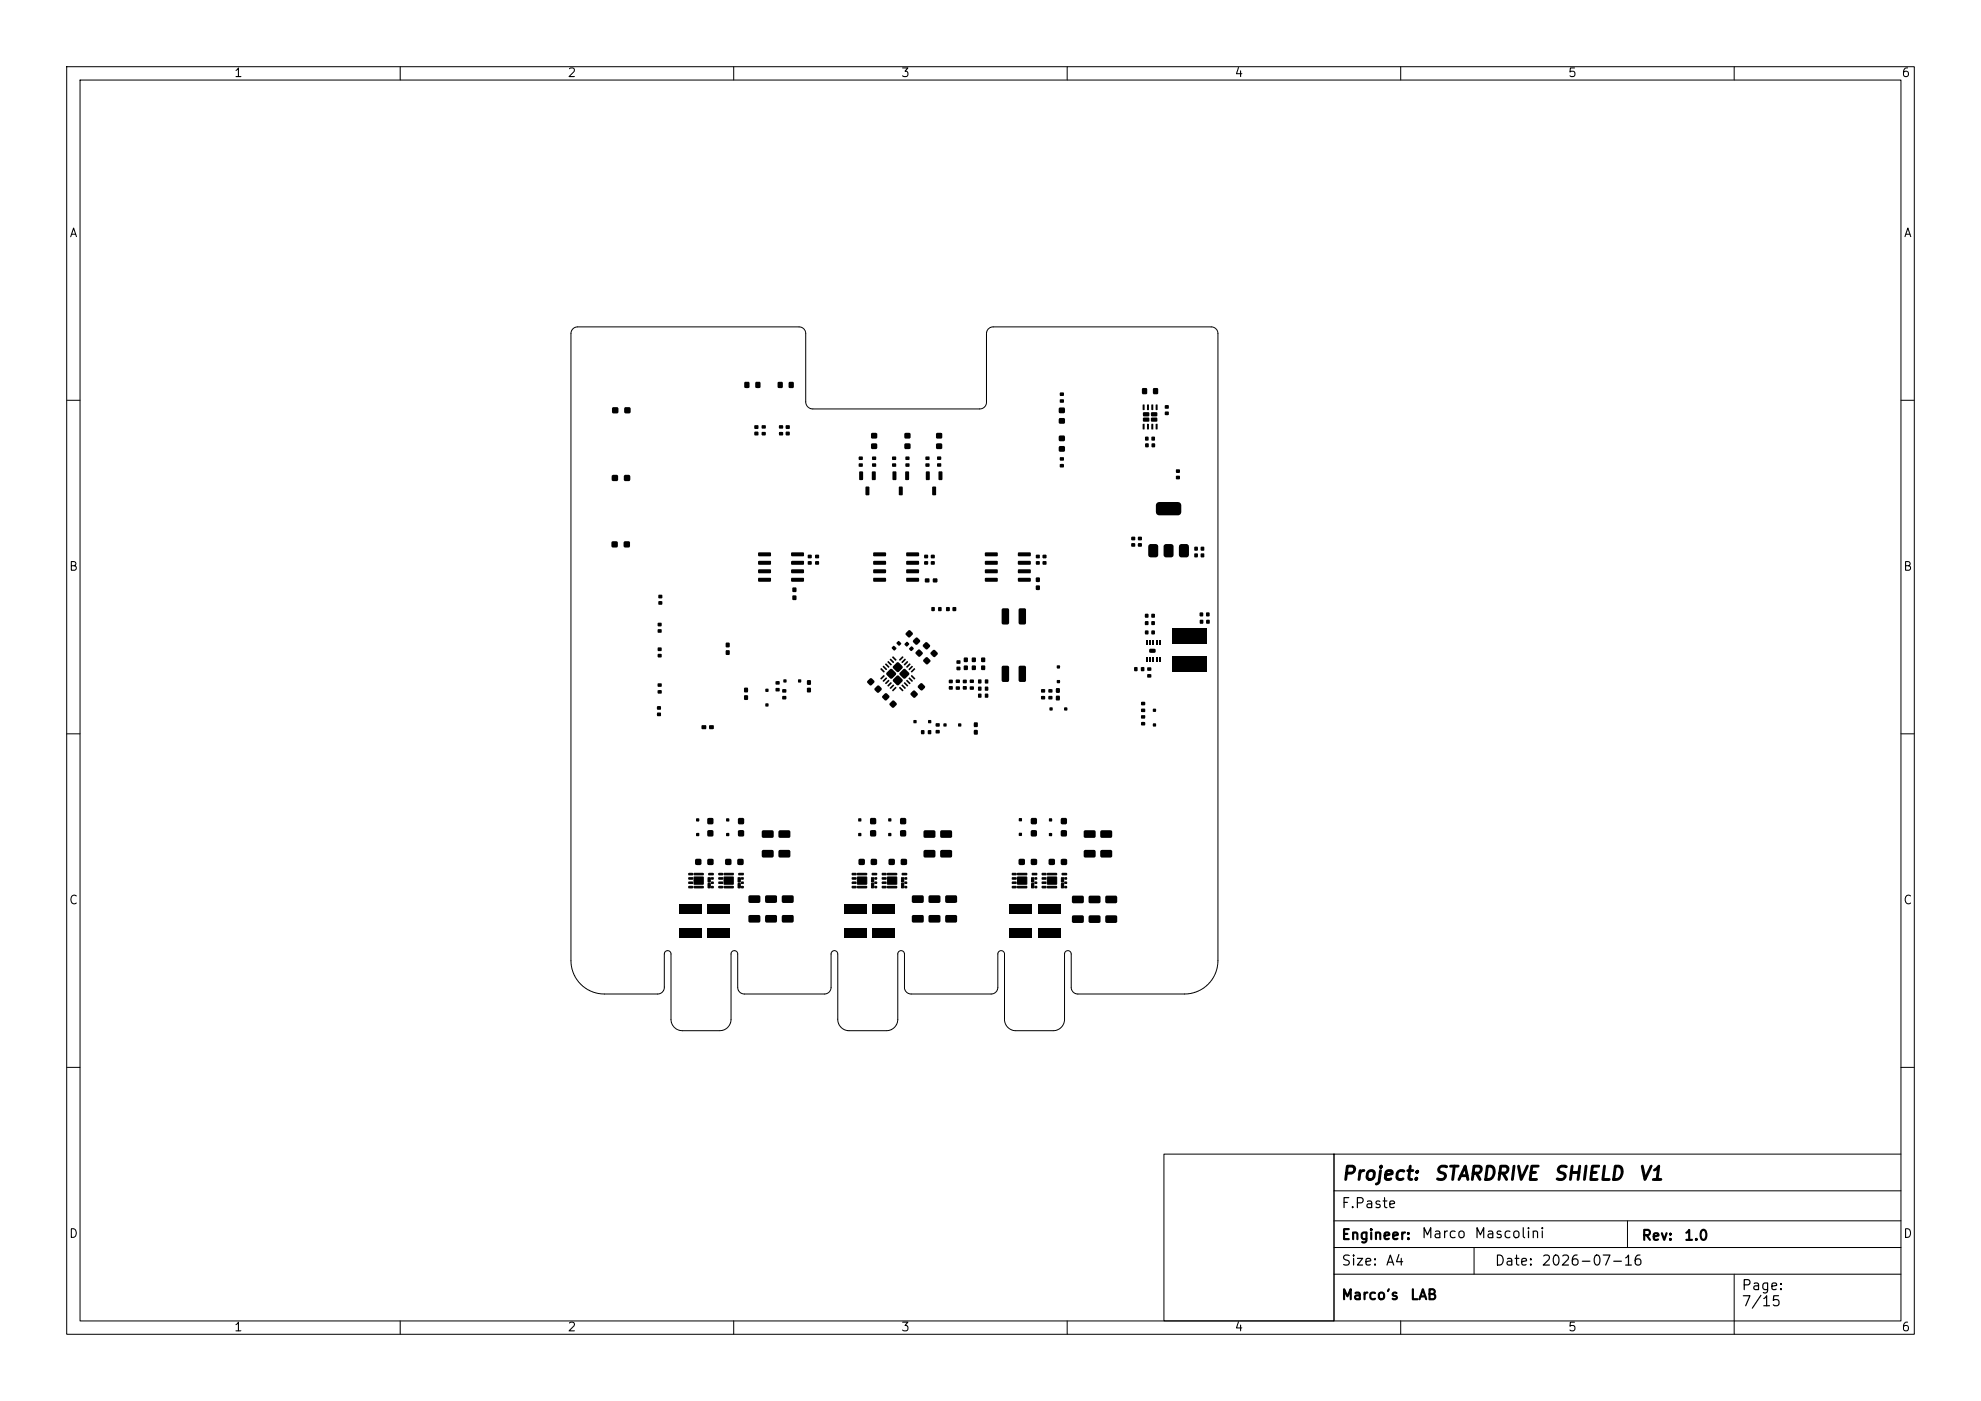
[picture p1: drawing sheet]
<svg xmlns="http://www.w3.org/2000/svg" width="297mm" height="210mm" viewBox="0 0 297 210" stroke-linecap="round" stroke-linejoin="round" font-family="sans-serif">
<defs><g id="words">
<g font-size="2">
<text x="201" y="177.4">Project:</text>
<text x="214.8" y="177.4">STARDRIVE</text>
<text x="232.8" y="177.4">SHIELD</text>
<text x="245.5" y="177.4">V1</text>
</g>
<g font-size="1.5">
<text x="201" y="181.5">F.Paste</text>
<text x="213" y="186">Marco</text>
<text x="220.9" y="186">Mascolini</text>
<text x="201" y="186.2">Engineer:</text>
<text x="201" y="190.1">Size:</text>
<text x="207.7" y="190.1">A4</text>
<text x="224" y="190.1">Date:</text>
<text x="231" y="190.1">2026-07-16</text>
<text x="246" y="186.3">Rev:</text>
<text x="252.4" y="186.3">1.0</text>
<text x="201" y="195.2">Marco's</text>
<text x="211.3" y="195.2">LAB</text>
<text x="261" y="193.8">Page:</text>
<text x="261" y="196.2">7/15</text>
</g>
<g font-size="1.3">
<text x="35" y="11.9">1</text>
<text x="85" y="11.9">2</text>
<text x="135" y="11.9">3</text>
<text x="185" y="11.9">4</text>
<text x="235" y="11.9">5</text>
<text x="285" y="11.9">6</text>
<text x="10.3" y="35.9">A</text>
<text x="285.4" y="35.9">A</text>
<text x="10.3" y="85.9">B</text>
<text x="285.3" y="85.9">B</text>
<text x="10.3" y="135.9">C</text>
<text x="285.3" y="135.9">C</text>
<text x="10.3" y="185.9">D</text>
<text x="285.3" y="185.9">D</text>
<text x="35" y="199.9">1</text>
<text x="85" y="199.9">2</text>
<text x="135" y="199.9">3</text>
<text x="185" y="199.9">4</text>
<text x="235" y="199.9">5</text>
<text x="285" y="199.9">6</text>
</g>
</g></defs>
<g fill="none" stroke="#000" stroke-width=".15">
<path d="M10 10h277v190h-277zM12 12h273v186h-273zM60 10v2M110 10v2M160 10v2M210 10v2M260 10v2M85.9 49.3l.3-.2 .4-.1h33.2a1 1 0 0 1 1 1v10.3a1.06 1.06 0 0 0 1.1 1h25a1.01 1.01 0 0 0 1-1v-10.4a1 1 0 0 1 1-.9h32.8a1 1 0 0 1 .9 1v94.4a5 5 0 0 1-5 4.6h-16.1a1 1 0 0 1-.9-1v-5a.5 .5 0 0 0-.5-.5 .5 .5 0 0 0-.5 .5v9.9a1.7 1.7 0 0 1-1.7 1.6h-5.7a1.7 1.7 0 0 1-1.6-1.7v-9.8a.5 .5 0 0 0-.5-.5 .5 .5 0 0 0-.5 .5v5.1a1 1 0 0 1-1 .9h-12.1a1 1 0 0 1-.9-1v-5a.5 .5 0 0 0-.5-.5 .5 .5 0 0 0-.5 .5v9.9a1.7 1.7 0 0 1-1.7 1.6h-5.7a1.7 1.7 0 0 1-1.6-1.7v-9.8a.5 .5 0 0 0-.5-.5 .5 .5 0 0 0-.5 .5v5.1a1 1 0 0 1-1 .9h-12.1a1 1 0 0 1-.9-1v-5a.5 .5 0 0 0-.5-.5 .5 .5 0 0 0-.5 .5v9.9a1.7 1.7 0 0 1-1.7 1.6h-5.7a1.7 1.7 0 0 1-1.6-1.7v-9.8a.5 .5 0 0 0-.5-.5 .5 .5 0 0 0-.5 .5v5.1a1 1 0 0 1-1 .9h-8.4a5 5 0 0 1-4.6-5v-94l.1-.3zM10 60h2M285 60h2M10 110h2M285 110h2"/>
<path d="M10 160h2M174.5 173h25.5v25h-25.5zM200 173v25M200 173h85M200 178.5h85M285 160h2M60 198v2M110 198v2M160 198v2M200 183h85M200 187h85M200 191h85"/>
<path d="M210 198v2M221 187v4M244 183v4M260 191v9"/>
</g>
<g fill="#000" stroke="#000" stroke-width=".15">
<path d="M103.3 130.9h.5l.1 .2h-.6zM103.3 131.6h.5l.1 .2h-.6zM103.3 132.2h.5l.1 .2h-.6zM103.3 132.9h.5l.1 .2h-.6zM104.1 130.9h1.3v.2h-1.3zM104.1 131.5h1.3v1h-1.3zM104.1 132.9h1.3v.1l-1.3 .1zM106.2 131.6h.3v.6h-.3zM106.2 132.4l.3 .1v.6h-.3zM106.3 130.9h.6v.2h-.6zM106.7 131.6h.2v.2h-.2zM106.7 132.2h.2v.2h-.2z"/>
<path d="M106.7 132.9h.2v.2h-.2zM107.8 130.9h.5l.1 .2h-.6zM107.8 131.6h.5l.1 .2h-.6zM107.8 132.2h.5l.1 .2h-.6zM107.8 132.9h.5l.1 .2h-.6zM108.6 130.9h1.3v.2h-1.3zM108.6 131.5h1.3v1h-1.3zM108.6 132.9h1.3v.1l-1.3 .1zM110.7 131.6h.3v.6h-.3zM110.7 132.4l.3 .1v.6h-.3zM110.8 130.9h.6v.2h-.6zM111.2 131.6h.2v.2h-.2z"/>
<path d="M111.2 132.2h.2v.2h-.2zM111.2 132.9h.2v.2h-.2zM127.8 130.9h.5l.1 .2h-.6zM127.8 131.6h.5l.1 .2h-.6zM127.8 132.2h.5l.1 .2h-.6zM127.8 132.9h.5l.1 .2h-.6zM128.6 130.9h1.3v.2h-1.3zM128.6 131.5h1.3v1h-1.3zM128.6 132.9h1.3v.1l-1.3 .1zM130.7 131.6h.3v.6h-.3zM130.7 132.4l.3 .1v.6h-.3zM130.8 130.9h.6v.2h-.6z"/>
<path d="M131.2 131.6h.2v.2h-.2zM131.2 132.2h.2v.2h-.2zM131.2 132.9h.2v.2h-.2zM132.3 130.9h.5l.1 .2h-.6zM132.3 131.6h.5l.1 .2h-.6zM132.3 132.2h.5l.1 .2h-.6zM132.3 132.9h.5l.1 .2h-.6zM133.1 130.9h1.3l.1 .2h-1.4zM133.1 131.5h1.3v1h-1.3zM133.1 132.9h1.3l.1 .1-1.4 .1zM135.2 131.6h.3v.6h-.3zM135.2 132.4l.3 .1v.6h-.3z"/>
<path d="M135.3 130.9h.6v.2h-.6zM135.7 131.6h.2v.2h-.2zM135.7 132.2h.2v.2h-.2zM135.7 132.9h.2v.2h-.2zM151.8 132.2h.5l.1 .2h-.6zM151.8 130.9h.5l.1 .2h-.6zM151.8 131.6h.5l.1 .2h-.6zM151.8 132.9h.5l.1 .2h-.6zM152.6 130.9h1.3v.2h-1.3zM152.6 131.5h1.3v1h-1.3zM152.6 132.9h1.3v.1l-1.3 .1zM154.7 131.6h.3v.6h-.3z"/>
<path d="M154.7 132.4l.3 .1v.6h-.3zM154.8 130.9h.6v.2h-.6zM155.2 132.2h.2v.2h-.2zM155.2 131.6h.2v.2h-.2zM155.2 132.9h.2v.2h-.2zM156.2 132.2h.6v.2h-.5zM156.2 130.9h.6v.2h-.5zM156.2 131.6h.6v.2h-.5zM156.2 132.9h.6v.2h-.5zM157 130.9h1.4v.2h-1.3zM157 131.5h1.4v1h-1.4zM157 132.9h1.4v.1l-1.3 .1z"/>
<path d="M159.1 131.6h.4l-.1 .6h-.3zM159.1 132.4l.4 .1-.1 .6h-.3zM159.2 130.9h.7v.2h-.6zM159.6 132.2h.3v.2h-.3zM159.6 131.6h.3v.2h-.3zM159.6 132.9h.3v.2h-.3z"/>
</g>
<g fill="#000">
<path d="M111.6 57.3h.7v.8h-.7zM113.3 57.3h.7v.8h-.7zM116.6 57.3h.7v.8h-.7zM118.3 57.3h.7v.8h-.7zM158.9 58.9h.6v.4h-.6zM158.9 59.9h.6v.4h-.6zM171.3 58.2h.6v.8h-.6zM172.9 58.2h.7v.8h-.7zM91.8 71.2h.8v.9h-.8zM91.8 61.1h.9v.8h-.9zM93.6 71.2h.8v.9h-.8zM93.6 61.1h.9v.8h-.9z"/>
<path d="M113.1 63.8h.6v.5h-.6zM113.1 64.7h.6v.5h-.6zM114.2 63.8h.6v.4h-.6zM114.2 64.8h.6v.4h-.6zM116.8 63.8h.6v.4h-.6zM116.8 64.8h.6v.4h-.6zM117.8 63.8h.6v.5h-.6zM117.8 64.7h.6v.5h-.6zM128.8 68.5h.5v.4h-.5zM128.8 69.5h.5v.4h-.5zM128.8 70.7h.5h.1v1.1l-.1 .2-.5-.1zM129.8 73l.4-.1 .1 .1v1.1v.1h-.5z"/>
<path d="M130.6 66.5h.9v.8h-.9zM130.6 64.9h.9v.8h-.9zM130.7 70.7h.5h.1v1.1l-.1 .2-.5-.1zM130.8 68.5h.5v.4h-.5zM130.8 69.5h.5v.4h-.5zM133.8 68.5h.5v.4h-.5zM133.8 69.5h.5v.4h-.5zM133.8 70.7h.5h.1v1.1l-.1 .2-.5-.1zM134.8 73l.4-.1 .1 .1v1.1v.1h-.5zM135.6 66.5h.9v.8h-.9zM135.6 64.9h.9v.8h-.9zM135.7 70.7h.5h.1v1.1l-.1 .2-.5-.1z"/>
<path d="M135.8 68.5h.5v.4h-.5zM135.8 69.5h.5v.4h-.5zM138.8 68.5h.5v.4h-.5zM138.8 69.5h.5v.4h-.5zM138.8 70.7h.5h.1v1.1l-.1 .2-.5-.1zM139.8 73l.4-.1 .1 .1v1.1v.1h-.5zM140.4 66.5h.8v.8h-.8zM140.4 64.9h.8v.8h-.8zM140.5 68.4h.6v.5h-.6zM140.5 69.5h.6v.4h-.6zM140.7 70.7h.5h.1v1.1l-.1 .2-.5-.1zM158.8 62.7h.8v.8h-.8z"/>
<path d="M158.8 61.1h.8v.8h-.8zM158.9 69.6h.6v.4h-.6zM158.9 68.6h.6v.4h-.6zM158.8 65.3h.8v.8h-.8zM158.8 66.9h.8v.8h-.8zM171.3 63.5l.3 .1v.8l-.3-.1zM171.3 60.6l.3 .1v.8l-.3-.1zM171.4 62.6h.8l.1 .5-.1 .1h-.8l-.1-.1zM171.4 61.8h.8l.1 .5-.1 .1h-.8l-.1-.1zM172 63.5l.3 .1-.1 .8-.2-.1zM172 60.6l.3 .1-.1 .8-.2-.1zM171.7 65.5h.5v.5h-.5z"/>
<path d="M171.7 66.5h.5v.5h-.5zM172.6 63.5l.3 .1v.8l-.3-.1zM172.6 60.6l.3 .1v.8l-.3-.1zM172.6 62.6h.8l.1 .5-.1 .1h-.8l-.1-.1zM172.6 61.8h.8l.1 .5-.1 .1h-.8l-.1-.1zM172.7 65.5h.4v.5h-.4zM172.7 66.5h.5v.5h-.5zM173.3 63.5l.3 .1-.1 .8-.2-.1zM173.3 60.6l.3 .1-.1 .8-.2-.1zM173.4 75.4l.4-.1h3l.3 .3-.1 1.4-.4 .3-3-.1-.3-.4v-1.2zM174.7 60.8h.5v.4h-.5zM174.7 61.7h.5v.5h-.5z"/>
<path d="M176.3 71.3h.6v.5h-.6zM176.3 70.4h.6v.5h-.6zM91.7 81.2h.9v.8h-.9zM93.6 81.2h.8v.8h-.8zM98.6 93.4h.6v.5h-.6zM98.6 94.3h.6v.5h-.6zM98.6 97.1h.6v.5h-.6zM98.6 98h.6v.5h-.6zM98.7 89.2h.6v.5h-.6zM98.7 90.1h.6v.5h-.6zM108.8 97.5h.6v.6h-.6zM108.8 96.4h.6v.6h-.6z"/>
<path d="M113.7 82.8h1.8l.1 .5-.1 .1h-1.8l-.1-.2zM113.7 84.1h1.8l.1 .5-.1 .1h-1.8l-.1-.2zM113.7 85.4l1.8-.1 .1 .5-.1 .1h-1.8l-.1-.1zM113.7 86.6h1.8l.1 .5-.1 .1h-1.8l-.1-.1zM118.6 86.6h1.9v.5l-.1 .1h-1.7l-.1-.1zM118.6 85.4l1.9-.1v.5l-.1 .1h-1.7l-.1-.1zM118.6 84.1h1.9v.5l-.1 .1h-1.7l-.1-.2zM118.6 82.8h1.9v.5l-.1 .1h-1.7l-.1-.2zM118.8 89.3h.6v.6h-.6zM118.8 88.1h.6v.6h-.6zM121.1 84.1h.6v.5h-.6zM121.1 83.2h.6v.5h-.6z"/>
<path d="M122.2 84.1h.6v.5h-.6zM122.2 83.2h.6v.5h-.6zM130.9 82.8h1.9v.5l-.1 .1h-1.7l-.1-.2zM130.9 84.1h1.9v.5l-.1 .1h-1.7l-.1-.2zM130.9 85.4l1.9-.1v.5l-.1 .1h-1.7l-.1-.1zM130.9 86.6h1.9v.5l-.1 .1h-1.7l-.1-.1zM132.7 99.5h.2l.4 .5-.1 .1zM133.1 99.1l.6 .5-.1 .1-.5-.4zM133.9 96.8h.2l.3 .3-.3 .4-.4-.3zM133.4 98.8l.2-.1 .4 .6-.1 .1zM133.8 98.5l.1-.1 .5 .5-.2 .1zM134.4 96.3l.4-.2 .3 .4-.4 .3-.3-.3z"/>
<path d="M134.4 99.3h.4l.6 .7-.8 .8-.8-.8zM135.3 98.4l.2 .1-.6 .5-.1-.1zM135.2 99.2l.4-.5 .2 .2-.5 .5zM135.9 86.6h1.8l.1 .5-.2 .1h-1.7v-.1zM135.9 85.4l1.8-.1 .1 .5-.2 .1h-1.7v-.1zM135.9 84.1h1.8l.1 .5-.2 .1h-1.7v-.2zM135.9 82.8h1.8l.1 .5-.2 .1h-1.7v-.2zM135.6 96.5l.4-.3 .3 .3-.4 .4-.3-.2zM135.5 99.6l.5-.5 .2 .1-.5 .5zM135.8 94.9l.5-.5 .6 .6-.6 .6-.5-.4zM136.3 99.5l.2 .1-.5 .5-.1-.2zM136.3 97.2l.4-.3 .3 .3-.4 .4-.3-.2z"/>
<path d="M136.7 99.8l.2 .2-.6 .5-.1-.2zM137.3 97.7l.4-.3h.2l.4 .4v.2l-.3 .4h-.3l-.4-.4zM136.9 96l.5-.5 .6 .6-.6 .6-.5-.4zM138.4 96.6l.4-.3h.2l.4 .4v.2l-.3 .4h-.3l-.4-.4zM138.5 98.9l.3-.4h.2l.4 .4 .1 .3-.4 .3-.2 .1-.5-.5zM138.6 84.1h.5v.5h-.5zM138.6 83.2h.5v.5h-.5zM138.7 86.7h.6v.6h-.6zM139.6 97.8l.3-.4h.2l.4 .4 .1 .3-.4 .3-.2 .1-.5-.5zM139.6 84.1h.5v.5h-.5zM139.6 83.2h.5v.5h-.5zM139.7 91h.4v.6h-.4z"/>
<path d="M139.9 86.7h.6v.6h-.6zM140.7 91h.4v.6h-.4zM141.9 91h.5v.6h-.5zM142.8 91h.5v.6h-.5zM143.4 99h.6v.5h-.6zM144.5 98.6h.6v.6h-.6zM144.5 99.8h.6v.6h-.6zM145.7 98.6h.6v.6h-.6zM147.1 98.6h.6v.6h-.6zM147.7 82.8h1.8l.1 .5-.2 .1h-1.7l-.1-.2zM147.7 84.1h1.8l.1 .5-.2 .1h-1.7l-.1-.2zM147.7 85.4l1.8-.1 .1 .5-.2 .1h-1.7l-.1-.1z"/>
<path d="M147.7 86.6h1.8l.1 .5-.2 .1h-1.7l-.1-.1zM150.2 91.2h.8l.3 .1v2.1l-.2 .2h-.7l-.2-.1zM152.6 86.6h1.9v.5l-.1 .1h-1.7l-.1-.1zM152.6 85.4l1.9-.1v.5l-.1 .1h-1.7l-.1-.1zM152.6 84.1h1.9v.5l-.1 .1h-1.7l-.1-.2zM152.6 82.8h1.9v.5l-.1 .1h-1.7l-.1-.2zM152.8 91.2h.8l.2 .1v2.1l-.1 .2h-.7l-.3-.1zM155.3 84.1h.6v.5h-.6zM155.3 83.2h.6v.5h-.6zM155.3 87.8h.6v.6h-.6zM155.3 86.6h.6v.6h-.6zM156.3 84.1h.6v.5h-.6z"/>
<path d="M156.3 83.2h.6v.5h-.6zM158.5 99.8h.4v.4h-.4zM169.6 80.5h.6v.5h-.6zM169.6 81.4h.6v.5h-.6zM170.6 80.5h.6v.5h-.6zM170.6 81.4h.6v.5h-.6zM171.8 96h.2v.6h-.2zM171.8 98.6h.2v.6h-.2zM171.7 92h.5v.6h-.5zM171.7 93.1h.5v.6h-.5zM171.7 94.5h.5v.6h-.5zM172.2 81.7l.3-.1h.9l.2 .1v1.5l-.1 .3-1 .1-.3-.2z"/>
<path d="M172.3 96h.2v.6h-.2zM172.3 98.6h.2v.6h-.2zM172.8 96h.2v.6h-.2zM172.8 98.6h.2v.6h-.2zM172.3 97.3h.8l.1 .1v.3l-.1 .2-.7-.1-.1-.1zM172.6 92h.5v.6h-.5zM172.6 93.1h.5v.6h-.5zM172.6 94.5h.5v.6h-.5zM173.3 96h.3v.6h-.3zM173.3 98.6h.3v.6h-.3zM173.8 96h.3v.6h-.3zM173.8 98.6h.3v.6h-.3z"/>
<path d="M174.5 81.7l.3-.1h.9l.2 .1 .1 1.5-.2 .3-1 .1-.3-.2zM176.8 81.7l.3-.1h.9l.2 .1v1.5l-.1 .3-1 .1-.3-.2zM179.1 83h.5v.5h-.5zM179.1 82h.5v.5h-.5zM179.9 91.8h.5v.6h-.5zM179.9 92.9h.5v.6h-.5zM180 83h.5v.5h-.5zM180 82h.5v.5h-.5zM180.8 91.8h.5v.6h-.5zM180.9 92.9h.4v.6h-.4zM175.7 94.2h5.2v2.3h-5.2zM98.6 103.5h.6v.4h-.6z"/>
<path d="M98.6 102.5h.6v.4h-.6zM98.5 105.9h.6v.5h-.6zM98.5 106.8h.6v.5h-.6zM105.2 108.7h.7v.6h-.7zM106.3 108.7h.7v.6h-.7zM111.6 104.2h.5v.7h-.5zM111.6 103.1h.5v.7h-.5zM114.8 105.5h.4v.4h-.4zM114.8 103.3h.4v.4h-.4zM116.3 103.2h.6v.4h-.6zM116.3 102.1h.6v.5h-.6zM117.3 104.4h.6v.4h-.6z"/>
<path d="M117.3 103.3h.6v.5h-.6zM117.5 101.9h.4v.4h-.4zM119.7 101.9h.4v.4h-.4zM121 103.1h.5v.7h-.5zM121 102h.5v.6h-.5zM130.4 101.7h.3l.4 .5-.6 .6-.5-.6zM131.2 103.2l.5-.5 .5 .6-.6 .6-.4-.4zM132.1 100.2l.5 .4-.1 .2-.5-.5zM132.5 101.2l.1 .2-.5 .5-.1-.2zM132.3 104.3l.5-.4 .6 .5-.6 .6-.5-.4zM132.3 99.9l.2-.1 .5 .6h-.2zM132.3 102l.5-.5 .2 .2-.5 .5z"/>
<path d="M133.2 101.9l.1 .2-.5 .5-.1-.2zM133.5 102.3l.2 .1-.5 .5-.2-.2zM133.8 105.1h.3l.4 .4-.6 .6-.6-.5zM133.4 103.1l.5-.5 .2 .1-.5 .6zM132.9 100.8l.7-.6 .8 .8-.8 .8-.7-.6zM133.8 103.4l.4-.4 .2 .1-.5 .5zM134.4 101.3h.4l.6 .7-.8 .7-.8-.7zM134.8 103.1l.2-.1 .4 .5-.1 .1zM135.2 102.7l.1-.1 .5 .6-.2 .1zM135.5 102.4l.2-.1 .4 .5-.1 .1zM134.9 100.8l.7-.6 .7 .8-.7 .8-.7-.6zM136 101.9l.5 .5-.1 .1-.5-.4z"/>
<path d="M136.6 103.9l.3-.4h.2l.4 .4 .1 .3-.4 .3-.2 .1-.5-.5zM136.3 101.6l.6 .4-.1 .2-.6-.5zM137 108h.4v.4h-.4zM137 100.2l.2 .1-.5 .5-.1-.2zM136.6 101.3l.1-.1 .5 .6h-.2zM137.7 102.8l.3-.4h.2l.4 .4 .1 .3-.4 .3-.2 .1-.5-.5zM138.1 109.5h.5v.5h-.5zM139.1 109.5h.5v.5h-.5zM139.2 108h.4v.4h-.4zM140.3 109.5h.6v.4h-.6zM140.3 108.4h.6v.5h-.6zM141.5 108.5h.4v.4h-.4z"/>
<path d="M142.3 101.9h.5v.5h-.5zM142.3 102.9h.5v.4h-.5zM143.3 102.9h.6v.5h-.6zM143.3 101.9h.6v.5h-.6zM143.4 100h.6v.4h-.6zM143.7 108.5h.4v.4h-.4zM144.4 101.9h.5v.5h-.5zM144.4 102.9h.5v.4h-.5zM145.4 102.9h.6v.5h-.6zM145.4 101.9h.6v.5h-.6zM145.7 99.8h.6v.6h-.6zM146 109.4h.6v.7h-.6z"/>
<path d="M146 108.3h.6v.7h-.6zM146.7 104h.4v.6h-.4zM146.7 102.9h.4v.6h-.4zM146.7 101.9h.4v.5h-.4zM147.1 99.8h.6v.6h-.6zM147.7 104h.4v.6h-.4zM147.7 102.9h.4v.6h-.4zM147.7 101.9h.4v.5h-.4zM150.2 99.9l.8-.1 .3 .1v2.1l-.2 .2h-.7l-.2-.1zM152.8 99.9l.8-.1 .2 .1v2.1l-.1 .2h-.7l-.3-.1zM156.1 104.4h.6v.4h-.6zM156.1 103.3h.6v.5h-.6z"/>
<path d="M157.2 103.3h.6v.5h-.6zM157.2 104.4h.6v.4h-.6zM157.4 106.1h.4v.4h-.4zM158.3 103.2h.6v.6h-.6zM158.3 104.3h.6v.7h-.6zM158.5 102h.4v.4h-.4zM159.6 106.1h.4v.4h-.4zM170.1 100h.4v.6h-.4zM171.1 107.2h.6v.5h-.6zM171.1 108.3h.6v.4h-.6zM171.1 105.2h.6v.5h-.6zM171.1 106.3h.6v.4h-.6z"/>
<path d="M171.1 100h.4v.6h-.4zM172 101.1h.6v.4h-.6zM172 100.1h.6v.4h-.6zM172.9 108.5h.4v.4h-.4zM172.9 106.3h.4v.4h-.4zM175.7 98.3h5.2v2.4h-5.2zM101.8 135.5h3.3v1.4h-3.3zM101.8 139.1h3.3v1.4h-3.3zM104.3 128.8h.8v.8h-.8zM104.4 122.7h.4v.4h-.4zM104.4 124.9h.4v.4h-.4zM106.1 128.8h.8v.8h-.8z"/>
<path d="M106.1 135.5h3.3v1.4h-3.3zM106.1 139.1h3.3v1.4h-3.3zM106.1 122.7h.8v.8h-.8zM106.1 124.5h.8v.8h-.8zM108.8 128.8h.8v.8h-.8zM108.9 122.7h.4v.4h-.4zM108.9 124.9h.4v.4h-.4zM110.6 128.8h.8v.8h-.8zM110.7 122.7h.8v.8h-.8zM110.7 124.5h.8v.8h-.8zM112.3 134.3l1.5-.1 .2 .3v.7l-.3 .2-1.3-.1-.2-.2zM112.3 137.2h1.5l.2 .2v.7l-.3 .2h-1.3l-.2-.2z"/>
<path d="M114.3 127.5l1.5-.1 .2 .3v.7l-.2 .2-1.4-.1-.2-.2zM114.3 124.5h1.5l.2 .2v.7l-.2 .2h-1.4l-.2-.2zM114.8 134.3l1.5-.1 .2 .3v.7l-.3 .2-1.3-.1-.2-.2zM114.8 137.2h1.5l.2 .2v.7l-.3 .2h-1.3l-.2-.2zM116.8 127.5l1.5-.1 .2 .3v.7l-.3 .2-1.3-.1-.2-.2zM116.8 124.5h1.5l.2 .2v.7l-.3 .2h-1.3l-.2-.2zM117.3 134.3l1.5-.1 .2 .3v.7l-.3 .2-1.3-.1-.2-.2zM117.3 137.2h1.5l.2 .2v.7l-.3 .2h-1.3l-.2-.2zM126.6 135.5h3.2v1.4h-3.2zM126.6 139.1h3.2v1.4h-3.2zM128.8 128.8h.8v.8h-.8zM128.7 122.7h.4v.4h-.4z"/>
<path d="M128.7 124.9h.4v.4h-.4zM130.6 128.8h.8v.8h-.8zM130.8 135.5h3.3v1.4h-3.3zM130.8 139.1h3.3v1.4h-3.3zM130.5 122.7h.8v.8h-.8zM130.5 124.5h.8v.8h-.8zM133.3 128.8h.8v.8h-.8zM133.2 122.7h.4v.4h-.4zM133.2 124.9h.4v.4h-.4zM135.1 128.8h.8v.8h-.8zM135 122.7h.8v.8h-.8zM135 124.5h.8v.8h-.8z"/>
<path d="M136.8 134.3l1.5-.1 .2 .3v.7l-.3 .2-1.3-.1-.2-.2zM136.8 137.2h1.5l.2 .2v.7l-.3 .2h-1.3l-.2-.2zM138.5 127.5l1.6-.1 .1 .3v.7l-.2 .2-1.4-.1-.1-.2zM138.5 124.5h1.6l.1 .2v.7l-.2 .2h-1.4l-.1-.2zM139.3 134.3l1.5-.1 .2 .3v.7l-.3 .2-1.3-.1-.2-.2zM139.3 137.2h1.5l.2 .2v.7l-.3 .2h-1.3l-.2-.2zM141 127.5l1.6-.1 .2 .3-.1 .7-.2 .2-1.4-.1-.2-.2zM141 124.5h1.6l.2 .2-.1 .7-.2 .2h-1.4l-.2-.2zM141.8 134.3l1.5-.1 .2 .3v.7l-.3 .2-1.3-.1-.2-.2zM141.8 137.2h1.5l.2 .2v.7l-.3 .2h-1.3l-.2-.2zM151.4 135.5h3.3v1.4h-3.3zM151.4 139.1h3.3v1.4h-3.3z"/>
<path d="M152.8 128.8h.8v.8h-.8zM152.8 122.7h.4v.4h-.4zM152.8 124.9h.4v.4h-.4zM154.6 128.8h.8v.8h-.8zM154.6 122.7h.8v.8h-.8zM154.6 124.5h.8v.8h-.8zM155.7 135.5h3.3v1.4h-3.3zM155.7 139.1h3.3v1.4h-3.3zM157.3 128.8h.8v.8h-.8zM157.3 122.7h.4v.4h-.4zM157.3 124.9h.4v.4h-.4zM159.1 128.8h.8v.8h-.8z"/>
<path d="M159.1 122.7h.8v.8h-.8zM159.1 124.5h.8v.8h-.8zM160.8 134.3h1.5l.2 .2v.7l-.3 .2h-1.3l-.2-.2zM160.8 137.3l1.5-.1 .2 .3v.7l-.3 .2-1.3-.1-.2-.2zM162.5 127.5l1.6-.1 .2 .3-.1 .7-.2 .2-1.4-.1-.1-.2zM162.5 124.5h1.6l.2 .2-.1 .7-.2 .2h-1.4l-.1-.2zM163.3 134.3h1.5l.2 .2v.7l-.3 .2h-1.3l-.2-.2zM163.3 137.3l1.5-.1 .2 .3v.7l-.3 .2-1.3-.1-.2-.2zM165 127.5l1.6-.1 .2 .3-.1 .7-.2 .2-1.4-.1-.2-.2zM165 124.5h1.6l.2 .2-.1 .7-.2 .2h-1.4l-.2-.2zM165.8 134.3h1.5l.2 .2v.7l-.3 .2h-1.3l-.2-.2zM165.8 137.3l1.5-.1 .2 .3v.7l-.3 .2-1.3-.1-.2-.2z"/>
</g>
<use href="#words"/>
</svg>
